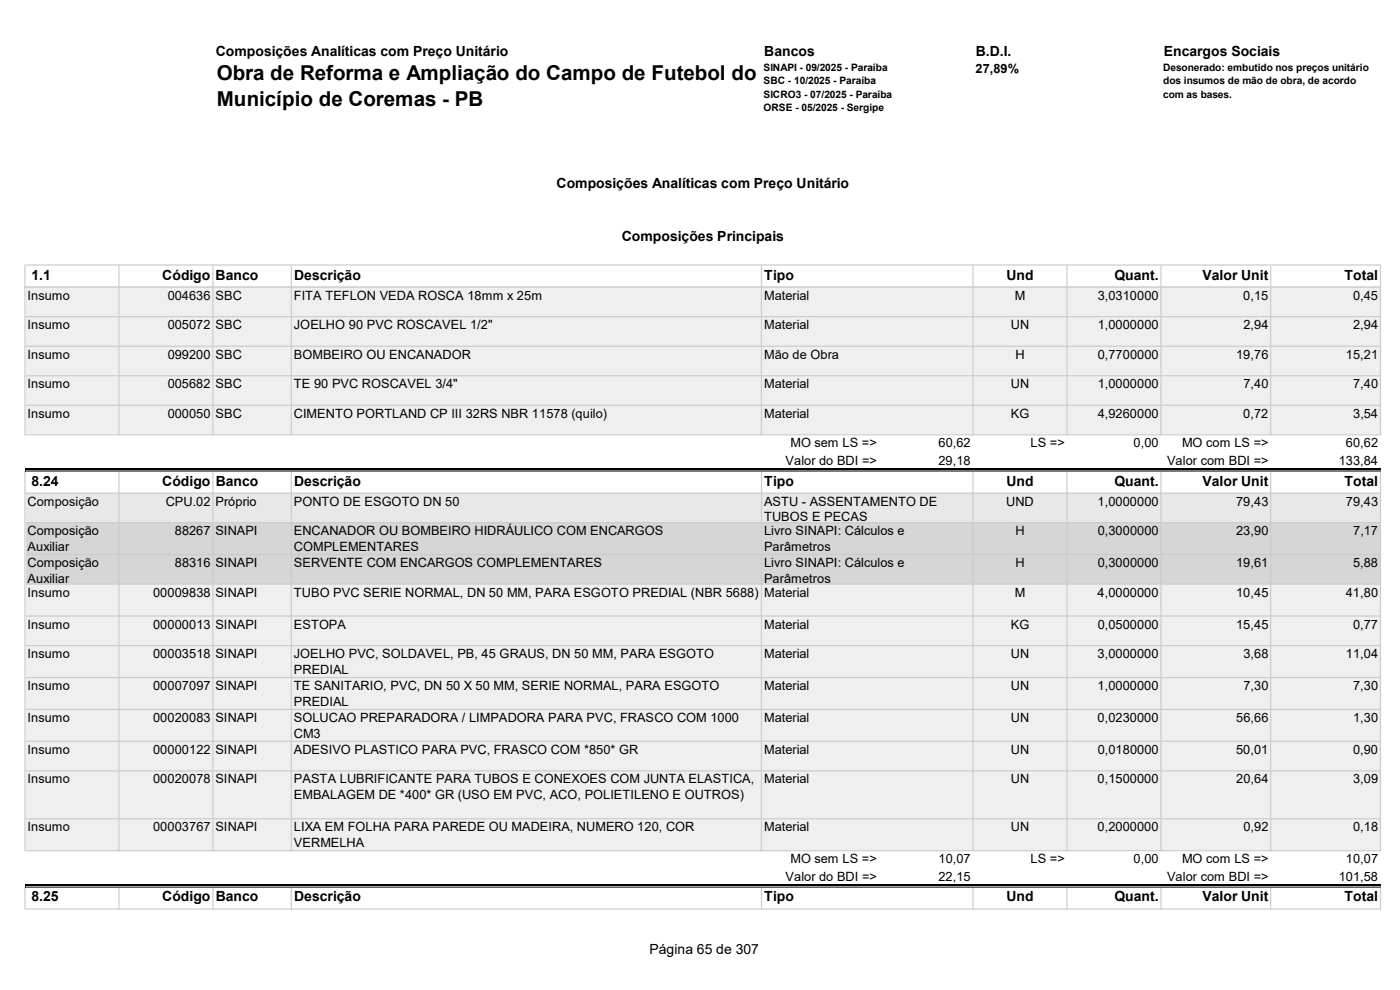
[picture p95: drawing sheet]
<svg xmlns="http://www.w3.org/2000/svg" width="297mm" height="210mm" viewBox="0 0 297 210" stroke-linecap="round" stroke-linejoin="round" font-family="sans-serif">
<defs><g id="words">
<g font-size="4.4">
<text x="46" y="17">Obra de Reforma e Ampliação do Campo de Futebol do</text>
<text x="46" y="22.4">Município de Coremas - PB</text>
</g>
<g font-size="3">
<text x="45.8" y="11.9">Composições Analíticas com Preço Unitário</text>
<text x="162.1" y="11.9">Bancos</text>
<text x="207" y="11.9">B.D.I.</text>
<text x="246.9" y="11.9">Encargos Sociais</text>
<text x="118.1" y="39.8">Composições Analíticas com Preço Unitário</text>
<text x="131.9" y="51.1">Composições Principais</text>
<text x="6.7" y="59.3">1.1</text>
<text x="34.4" y="59.3">Código Banco</text>
<text x="62.4" y="59.3">Descrição</text>
<text x="162.1" y="59.3">Tipo</text>
<text x="213.5" y="59.3">Und</text>
<text x="236.4" y="59.3">Quant.</text>
<text x="255.1" y="59.3">Valor Unit</text>
<text x="285.2" y="59.3">Total</text>
<text x="6.7" y="103">8.24</text>
<text x="34.4" y="103">Código Banco</text>
<text x="62.4" y="103">Descrição</text>
<text x="162.1" y="103">Tipo</text>
<text x="213.5" y="103">Und</text>
<text x="236.4" y="103">Quant.</text>
<text x="255.1" y="103">Valor Unit</text>
<text x="285.2" y="103">Total</text>
<text x="6.7" y="191.2">8.25</text>
<text x="34.4" y="191.2">Código Banco</text>
<text x="62.4" y="191.2">Descrição</text>
<text x="162.1" y="191.2">Tipo</text>
<text x="213.5" y="191.2">Und</text>
<text x="236.4" y="191.2">Quant.</text>
<text x="255.1" y="191.2">Valor Unit</text>
<text x="285.2" y="191.2">Total</text>
<text x="137.8" y="202.3">Página 65 de 307</text>
</g>
<g font-size="2.7">
<text x="207" y="15.5">27,89%</text>
<text x="5.8" y="63.6">Insumo</text>
<text x="35.6" y="63.6">004636 SBC</text>
<text x="62.3" y="63.6">FITA TEFLON VEDA ROSCA 18mm x 25m</text>
<text x="162.1" y="63.6">Material</text>
<text x="215.3" y="63.6">M</text>
<text x="232.9" y="63.6">3,0310000</text>
<text x="263.8" y="63.6">0,15</text>
<text x="287" y="63.6">0,45</text>
<text x="5.8" y="69.8">Insumo</text>
<text x="35.6" y="69.8">005072 SBC</text>
<text x="62.3" y="69.8">JOELHO 90 PVC ROSCAVEL 1/2&quot;</text>
<text x="162.1" y="69.8">Material</text>
<text x="214.4" y="69.8">UN</text>
<text x="232.9" y="69.8">1,0000000</text>
<text x="263.8" y="69.8">2,94</text>
<text x="287.1" y="69.8">2,94</text>
<text x="5.8" y="76.1">Insumo</text>
<text x="35.6" y="76.1">099200 SBC</text>
<text x="62.3" y="76.1">BOMBEIRO OU ENCANADOR</text>
<text x="162.1" y="76.1">Mão de Obra</text>
<text x="215.4" y="76.1">H</text>
<text x="232.9" y="76.1">0,7700000</text>
<text x="262.3" y="76.1">19,76</text>
<text x="285.5" y="76.1">15,21</text>
<text x="5.8" y="82.4">Insumo</text>
<text x="35.6" y="82.4">005682 SBC</text>
<text x="62.3" y="82.4">TE 90 PVC ROSCAVEL 3/4&quot;</text>
<text x="162.1" y="82.4">Material</text>
<text x="214.4" y="82.4">UN</text>
<text x="232.9" y="82.4">1,0000000</text>
<text x="263.8" y="82.4">7,40</text>
<text x="287.1" y="82.4">7,40</text>
<text x="5.8" y="88.6">Insumo</text>
<text x="35.6" y="88.6">000050 SBC</text>
<text x="62.3" y="88.6">CIMENTO PORTLAND CP III 32RS NBR 11578 (quilo)</text>
<text x="162.1" y="88.6">Material</text>
<text x="214.4" y="88.6">KG</text>
<text x="232.9" y="88.6">4,9260000</text>
<text x="263.8" y="88.6">0,72</text>
<text x="287.1" y="88.6">3,54</text>
<text x="167.7" y="94.9">MO sem LS =&gt;</text>
<text x="199.1" y="94.9">60,62</text>
<text x="218.7" y="94.9">LS =&gt;</text>
<text x="240.5" y="94.9">0,00</text>
<text x="250.8" y="94.9">MO com LS =&gt;</text>
<text x="285.5" y="94.9">60,62</text>
<text x="166.7" y="98.6">Valor do BDI =&gt;</text>
<text x="199.1" y="98.6">29,18</text>
<text x="247.6" y="98.6">Valor com BDI =&gt;</text>
<text x="284" y="98.6">133,84</text>
<text x="5.8" y="107.3">Composição</text>
<text x="35.2" y="107.3">CPU.02 Próprio</text>
<text x="62.4" y="107.3">PONTO DE ESGOTO DN 50</text>
<text x="162.1" y="107.3">ASTU - ASSENTAMENTO DE</text>
<text x="213.5" y="107.3">UND</text>
<text x="232.9" y="107.3">1,0000000</text>
<text x="262.3" y="107.3">79,43</text>
<text x="285.5" y="107.3">79,43</text>
<text x="5.8" y="113.5">Composição</text>
<text x="37.1" y="113.5">88267 SINAPI</text>
<text x="62.4" y="113.5">ENCANADOR OU BOMBEIRO HIDRÁULICO COM ENCARGOS</text>
<text x="162.1" y="110.6">TUBOS E PECAS</text>
<text x="162.1" y="113.5">Livro SINAPI: Cálculos e</text>
<text x="215.4" y="113.5">H</text>
<text x="232.9" y="113.5">0,3000000</text>
<text x="262.3" y="113.5">23,90</text>
<text x="287.1" y="113.5">7,17</text>
<text x="5.8" y="116.9">Auxiliar</text>
<text x="62.4" y="116.9">COMPLEMENTARES</text>
<text x="162.1" y="116.9">Parâmetros</text>
<text x="5.8" y="120.3">Composição</text>
<text x="5.8" y="123.7">Auxiliar</text>
<text x="37.1" y="120.3">88316 SINAPI</text>
<text x="62.4" y="120.3">SERVENTE COM ENCARGOS COMPLEMENTARES</text>
<text x="162.1" y="120.3">Livro SINAPI: Cálculos e</text>
<text x="162.1" y="123.7">Parâmetros</text>
<text x="215.4" y="120.3">H</text>
<text x="232.9" y="120.3">0,3000000</text>
<text x="262.3" y="120.3">19,61</text>
<text x="287" y="120.3">5,88</text>
<text x="5.8" y="126.6">Insumo</text>
<text x="32.5" y="126.6">00009838 SINAPI</text>
<text x="62.4" y="126.6">TUBO PVC SERIE NORMAL, DN 50 MM, PARA ESGOTO PREDIAL (NBR 5688)</text>
<text x="162.1" y="126.6">Material</text>
<text x="215.3" y="126.6">M</text>
<text x="232.9" y="126.6">4,0000000</text>
<text x="262.2" y="126.6">10,45</text>
<text x="285.5" y="126.6">41,80</text>
<text x="5.8" y="133.3">Insumo</text>
<text x="32.5" y="133.3">00000013 SINAPI</text>
<text x="62.4" y="133.3">ESTOPA</text>
<text x="162.1" y="133.3">Material</text>
<text x="214.5" y="133.3">KG</text>
<text x="232.9" y="133.3">0,0500000</text>
<text x="262.2" y="133.3">15,45</text>
<text x="287" y="133.3">0,77</text>
<text x="5.8" y="139.6">Insumo</text>
<text x="32.5" y="139.6">00003518 SINAPI</text>
<text x="62.4" y="139.6">JOELHO PVC, SOLDAVEL, PB, 45 GRAUS, DN 50 MM, PARA ESGOTO</text>
<text x="62.4" y="143">PREDIAL</text>
<text x="162.1" y="139.6">Material</text>
<text x="214.5" y="139.6">UN</text>
<text x="232.9" y="139.6">3,0000000</text>
<text x="263.8" y="139.6">3,68</text>
<text x="285.5" y="139.6">11,04</text>
<text x="5.8" y="146.4">Insumo</text>
<text x="32.5" y="146.4">00007097 SINAPI</text>
<text x="62.4" y="146.4">TE SANITARIO, PVC, DN 50 X 50 MM, SERIE NORMAL, PARA ESGOTO</text>
<text x="62.4" y="149.7">PREDIAL</text>
<text x="162.1" y="146.4">Material</text>
<text x="214.5" y="146.4">UN</text>
<text x="232.9" y="146.4">1,0000000</text>
<text x="263.8" y="146.4">7,30</text>
<text x="287.1" y="146.4">7,30</text>
<text x="5.8" y="153.2">Insumo</text>
<text x="32.5" y="153.2">00020083 SINAPI</text>
<text x="62.4" y="153.2">SOLUCAO PREPARADORA / LIMPADORA PARA PVC, FRASCO COM 1000</text>
<text x="162.1" y="153.2">Material</text>
<text x="214.5" y="153.2">UN</text>
<text x="232.9" y="153.2">0,0230000</text>
<text x="262.2" y="153.2">56,66</text>
<text x="287.1" y="153.2">1,30</text>
<text x="5.8" y="159.9">Insumo</text>
<text x="32.5" y="159.9">00000122 SINAPI</text>
<text x="62.4" y="159.9">ADESIVO PLASTICO PARA PVC, FRASCO COM *850* GR</text>
<text x="62.4" y="156.5">CM3</text>
<text x="162.1" y="159.9">Material</text>
<text x="214.5" y="159.9">UN</text>
<text x="232.9" y="159.9">0,0180000</text>
<text x="262.3" y="159.9">50,01</text>
<text x="287" y="159.9">0,90</text>
<text x="5.8" y="166.2">Insumo</text>
<text x="32.5" y="166.2">00020078 SINAPI</text>
<text x="62.4" y="166.2">PASTA LUBRIFICANTE PARA TUBOS E CONEXOES COM JUNTA ELASTICA,</text>
<text x="162.1" y="166.2">Material</text>
<text x="214.5" y="166.2">UN</text>
<text x="232.9" y="166.2">0,1500000</text>
<text x="262.2" y="166.2">20,64</text>
<text x="287.1" y="166.2">3,09</text>
<text x="62.4" y="169.5">EMBALAGEM DE *400* GR (USO EM PVC, ACO, POLIETILENO E OUTROS)</text>
<text x="5.8" y="176.4">Insumo</text>
<text x="32.5" y="176.4">00003767 SINAPI</text>
<text x="62.4" y="176.4">LIXA EM FOLHA PARA PAREDE OU MADEIRA, NUMERO 120, COR</text>
<text x="62.4" y="179.7">VERMELHA</text>
<text x="162.1" y="176.4">Material</text>
<text x="214.5" y="176.4">UN</text>
<text x="232.9" y="176.4">0,2000000</text>
<text x="263.8" y="176.4">0,92</text>
<text x="287.1" y="176.4">0,18</text>
<text x="167.7" y="183.1">MO sem LS =&gt;</text>
<text x="199.1" y="183.1">10,07</text>
<text x="218.7" y="183.1">LS =&gt;</text>
<text x="240.5" y="183.1">0,00</text>
<text x="250.8" y="183.1">MO com LS =&gt;</text>
<text x="285.5" y="183.1">10,07</text>
<text x="166.7" y="186.9">Valor do BDI =&gt;</text>
<text x="199.1" y="186.9">22,15</text>
<text x="247.6" y="186.9">Valor com BDI =&gt;</text>
<text x="284" y="186.9">101,58</text>
</g>
<g font-size="2.2">
<text x="162" y="15">SINAPI - 09/2025 - Paraíba</text>
<text x="162" y="17.9">SBC - 10/2025 - Paraíba</text>
<text x="246.8" y="15">Desonerado: embutido nos preços unitário</text>
<text x="246.8" y="17.9">dos insumos de mão de obra, de acordo</text>
<text x="162" y="20.7">SICRO3 - 07/2025 - Paraíba</text>
<text x="162" y="23.6">ORSE - 05/2025 - Sergipe</text>
<text x="246.8" y="20.7">com as bases.</text>
</g>
</g></defs>
<g fill="#ccc">
<path d="M5.2 56.1h.2v4.9h-.2zM25.1 56.3h.3v4.7h-.3zM45 56.3h.3v4.7h-.3zM61.7 56.3h.2v4.7h-.2zM161.4 56.3h.3v4.7h-.3zM206.3 56.3h.2v4.7h-.2zM226.2 56.3h.3v4.7h-.3zM246.2 56.3h.2v4.7h-.2zM269.5 56.3h.2v4.7h-.2zM292.7 56.3h.3v4.7h-.3z" fill-rule="evenodd"/>
<path d="M5.4 56.1h287.6v.2h-287.6zM5.4 60.8h287.6v.2h-287.6z" fill-rule="evenodd"/>
</g>
<path d="M5.5 61.1h287.4v31.2h-287.4z" fill="#efefef"/>
<path d="M5.5 92.2h287.4v7.5h-287.4z" fill="#fff"/>
<path d="M5.5 99.8h287.4" fill="none" stroke="#dff0d8" stroke-width=".25"/>
<path d="M5.5 99.9h287.4v4.7h-287.4z" fill="#fff"/>
<path d="M5.5 104.6h287.4v6.3h-287.4z" fill="#dff0d8"/>
<path d="M5.5 110.9h287.4v13.1h-287.4z" fill="#d6d6d6"/>
<path d="M5.5 123.9h287.4v56.6h-287.4z" fill="#efefef"/>
<path d="M5.5 180.5h287.4v7.5h-287.4z" fill="#fff"/>
<path d="M5.5 188h287.4" fill="none" stroke="#dff0d8" stroke-width=".25"/>
<path d="M5.5 188.1h287.4v4.8h-287.4z" fill="#fff"/>
<g fill="#ccc">
<path d="M5.2 60.8h.2v31.6h-.2zM25.1 61h.3v31.4h-.3zM45 61h.3v31.4h-.3zM61.7 61h.2v31.4h-.2zM161.4 61h.3v31.4h-.3zM206.3 61h.2v31.4h-.2zM226.2 61h.3v31.4h-.3zM246.2 61h.2v31.4h-.2zM269.5 61h.2v31.4h-.2zM292.7 61h.3v31.4h-.3zM5.2 99.8h.2v80.8h-.2zM25.1 100h.3v80.6h-.3zM45 100h.3v80.6h-.3zM61.7 100h.2v80.6h-.2zM161.4 100h.3v80.6h-.3zM206.3 100h.2v80.6h-.2zM226.2 100h.3v80.6h-.3zM246.2 100h.2v80.6h-.2zM269.5 100h.2v80.6h-.2zM292.7 100h.3v80.6h-.3zM5.2 188h.2v5h-.2zM25.1 188.3h.3v4.7h-.3zM45 188.3h.3v4.7h-.3zM61.7 188.3h.2v4.7h-.2zM161.4 188.3h.3v4.7h-.3zM206.3 188.3h.2v4.7h-.2zM226.2 188.3h.3v4.7h-.3zM246.2 188.3h.2v4.7h-.2zM269.5 188.3h.2v4.7h-.2zM292.7 188.3h.3v4.7h-.3z" fill-rule="evenodd"/>
<path d="M5.4 60.8h287.6v.2h-287.6zM5.4 67.1h287.6v.2h-287.6zM5.4 73.3h287.6v.3h-287.6zM5.4 79.6h287.6v.2h-287.6zM5.4 85.9h287.6v.2h-287.6zM5.4 92.1h287.6v.3h-287.6z" fill-rule="evenodd"/>
</g>
<path d="M5.3 99.3h287.6v.8h-287.6z" fill="#000"/>
<path d="M5.4 99.8h287.6v.2h-287.6zM5.4 104.5h287.6v.2h-287.6zM5.4 110.7h287.6v.3h-287.6zM5.4 117.5h287.6v.3h-287.6zM5.4 123.8h287.6v.2h-287.6zM5.4 130.6h287.6v.2h-287.6zM5.4 136.8h287.6v.3h-287.6zM5.4 143.6h287.6v.2h-287.6zM5.4 150.4h287.6v.2h-287.6zM5.4 157.1h287.6v.3h-287.6zM5.4 163.4h287.6v.3h-287.6zM5.4 173.6h287.6v.2h-287.6zM5.4 180.3h287.6v.3h-287.6z" fill-rule="evenodd" fill="#ccc"/>
<path d="M5.3 187.5h287.6v.8h-287.6z" fill="#000"/>
<path d="M5.4 188h287.6v.3h-287.6zM5.4 192.7h287.6v.3h-287.6z" fill-rule="evenodd" fill="#ccc"/>
<use href="#words"/>
</svg>
